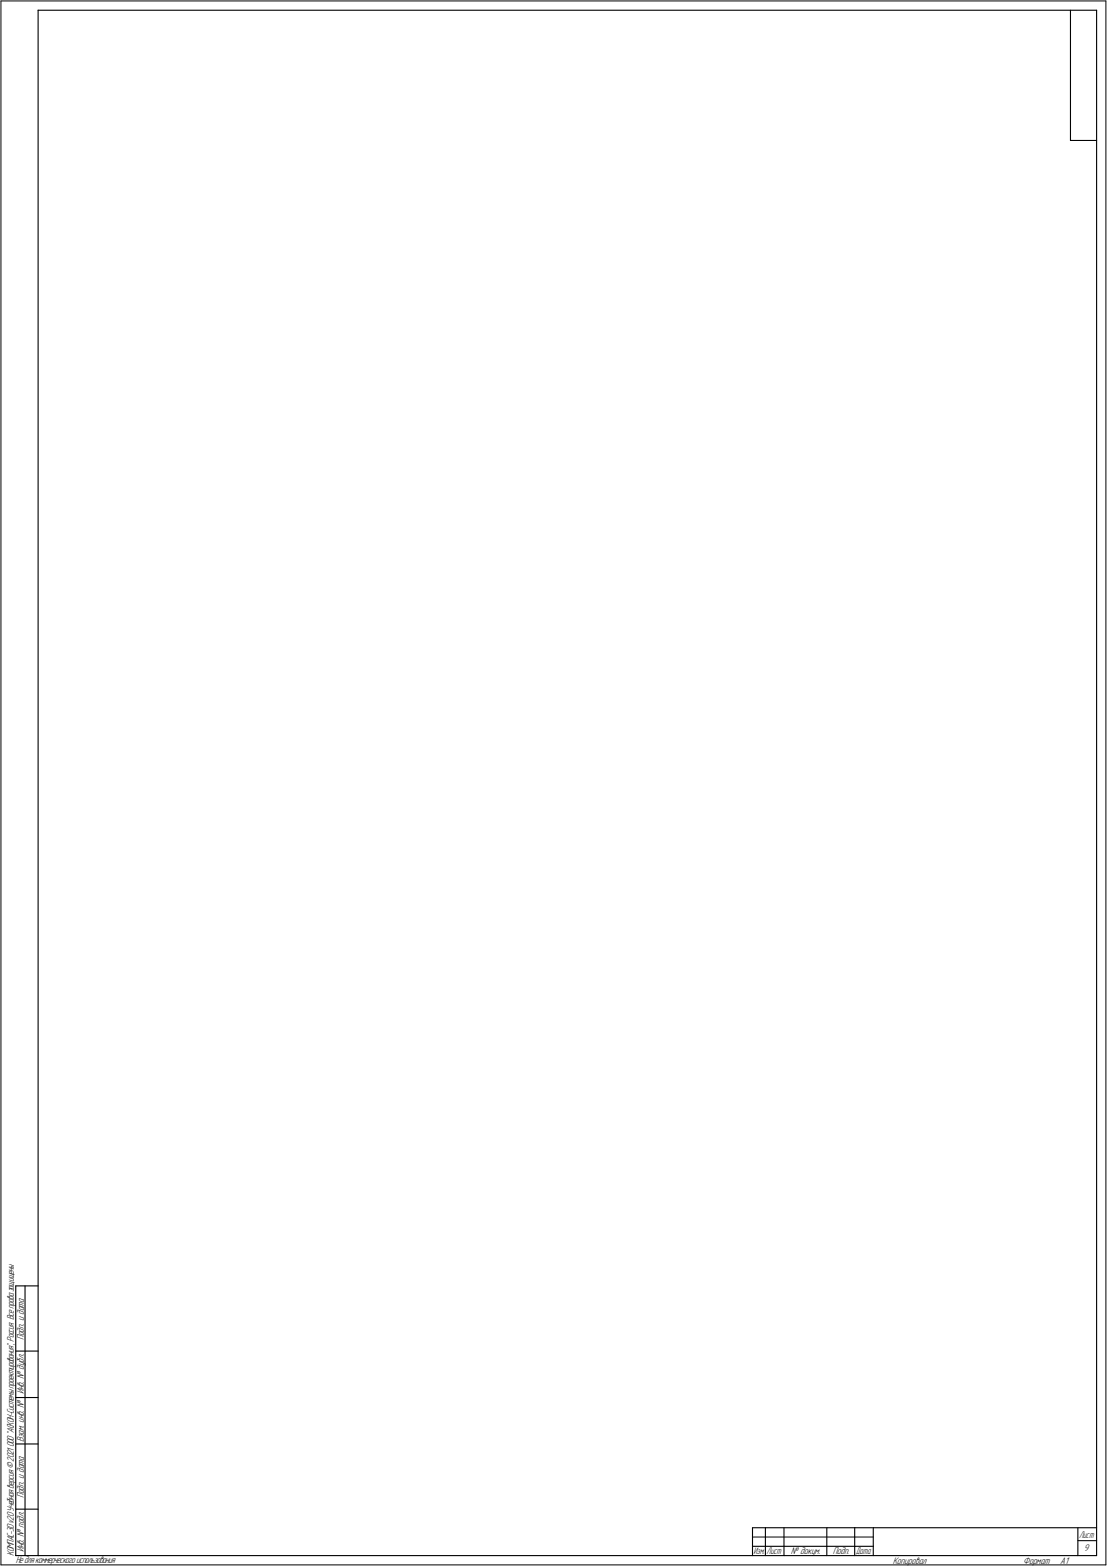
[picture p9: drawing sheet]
<svg xmlns="http://www.w3.org/2000/svg" width="595mm" height="842mm" viewBox="0 0 595 842" stroke-linecap="round" stroke-linejoin="round" font-family="sans-serif">
<defs><g id="words">
<g font-size="5.4">
<text x="13" y="721" transform="rotate(-90 13 721)">Подп. и дата</text>
<text x="13" y="750" transform="rotate(-90 13 750)">Инв. № дубл.</text>
<text x="13" y="776" transform="rotate(-90 13 776)">Взам. инв. №</text>
<text x="13" y="806" transform="rotate(-90 13 806)">Подп. и дата</text>
<text x="7" y="836" transform="rotate(-90 7 836)">КОМПАС-3Dv20Учебнаяверсия©2021 ООО&quot;АСКОН-Системыпроектирования&quot;, Россия. Всеправазащищены.</text>
<text x="13" y="835" transform="rotate(-90 13 835)">Инв. № подл.</text>
<text x="425" y="836">№ докум.</text>
<text x="448" y="836">Подп.</text>
<text x="583" y="834">9</text>
<text x="8" y="841">Недлякоммерческогоиспользования</text>
<text x="480" y="841">Копировал</text>
<text x="550" y="841">Формат</text>
<text x="570" y="841">A1</text>
</g>
<g font-size="5.3">
<text x="580" y="827">Лист</text>
<text x="405" y="836">Изм.</text>
<text x="412" y="836">Лист</text>
<text x="460" y="836">Дата</text>
</g>
</g></defs>
<path d="M1 1v841zM1 1h594zM595 1v841zM405 827h64zM1 842h594z" fill="none" stroke="#000" stroke-width=".54"/>
<g fill="none" stroke="#000" stroke-width=".59">
<path d="M20 6v831zM20 6h570zM575 6v70zM590 6v831zM575 76h15zM8 691v146zM8 691h12zM13 691v146zM8 727h12zM8 752h12zM8 776h12zM8 812h12z"/>
<path d="M8 837h12zM20 837h570zM405 822h185zM405 822v15zM405 832h6zM411 822v15zM411 832h10zM421 822v15zM421 832h23zM444 822v15zM444 832h15zM459 822v15z"/>
<path d="M459 832h10zM469 822v15zM579 822v15zM579 828h11z"/>
</g>
<use href="#words"/>
</svg>
